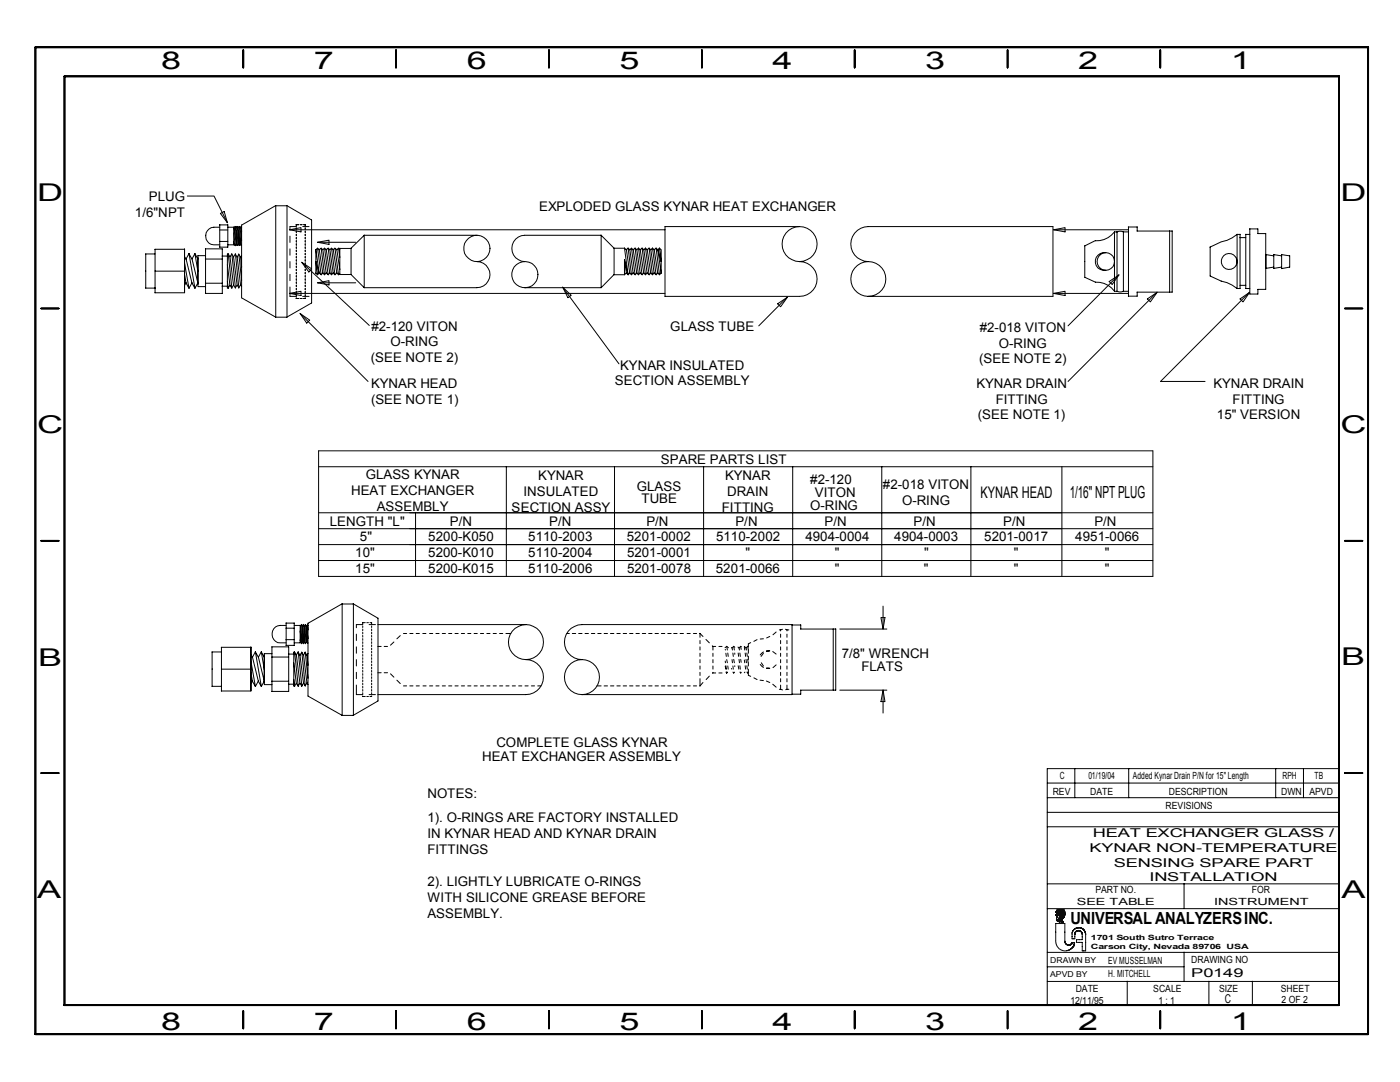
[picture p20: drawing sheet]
<svg xmlns="http://www.w3.org/2000/svg" width="279mm" height="216mm" viewBox="0 0 279 216" stroke-linecap="round" stroke-linejoin="round" font-family="sans-serif">
<defs><g id="words">
<g font-size="4.9">
<text x="32.1" y="13.8">8</text>
<text x="62.7" y="13.8">7</text>
<text x="93.1" y="13.8">6</text>
<text x="123.7" y="13.8">5</text>
<text x="154.1" y="13.8">4</text>
<text x="184.7" y="13.8">3</text>
<text x="215.2" y="13.8">2</text>
<text x="245.7" y="13.8">1</text>
<text x="7.4" y="40.1">D</text>
<text x="267.5" y="40">D</text>
<text x="7.4" y="86.5">C</text>
<text x="267.5" y="86.5">C</text>
<text x="7.6" y="132.9">B</text>
<text x="267.7" y="132.7">B</text>
<text x="7.4" y="179.2">A</text>
<text x="267.7" y="179.2">A</text>
<text x="32.1" y="205.5">8</text>
<text x="62.7" y="205.5">7</text>
<text x="93.1" y="205.5">6</text>
<text x="123.7" y="205.5">5</text>
<text x="154.1" y="205.5">4</text>
<text x="184.7" y="205.5">3</text>
<text x="215.2" y="205.5">2</text>
<text x="245.7" y="205.5">1</text>
</g>
<g font-size="3.3">
<text x="213.5" y="99.4">1/16&quot; NPT PLUG</text>
<text x="213.7" y="184.4">UNIVERSAL ANALYZERS INC.</text>
</g>
<text font-size="3.2" x="195.7" y="99.3">KYNAR HEAD</text>
<g font-size="2.7">
<text x="29.7" y="40.1">PLUG</text>
<text x="26.9" y="43.3">1/6&quot;NPT</text>
<text x="107.6" y="42.2">EXPLODED GLASS KYNAR HEAT EXCHANGER</text>
<text x="74.1" y="66">#2-120 VITON</text>
<text x="133.8" y="66">GLASS TUBE</text>
<text x="77.9" y="69.1">O-RING</text>
<text x="195.5" y="66.2">#2-018 VITON</text>
<text x="199.3" y="69.3">O-RING</text>
<text x="74" y="72.3">(SEE NOTE 2)</text>
<text x="74" y="77.3">KYNAR HEAD</text>
<text x="122.7" y="76.9">SECTION ASSEMBLY</text>
<text x="123.7" y="73.7">KYNAR INSULATED</text>
<text x="194.9" y="77.3">KYNAR DRAIN</text>
<text x="195.4" y="72.5">(SEE NOTE 2)</text>
<text x="242.1" y="77.3">KYNAR DRAIN</text>
<text x="74" y="80.5">(SEE NOTE 1)</text>
<text x="195.2" y="83.7">(SEE NOTE 1)</text>
<text x="198.7" y="80.5">FITTING</text>
<text x="242.9" y="83.7">15&quot; VERSION</text>
<text x="246" y="80.5">FITTING</text>
<text x="73" y="95.7">GLASS KYNAR</text>
<text x="107.4" y="95.7">KYNAR</text>
<text x="131.9" y="92.5">SPARE PARTS LIST</text>
<text x="144.7" y="95.8">KYNAR</text>
<text x="70.1" y="98.8">HEAT EXCHANGER</text>
<text x="104.5" y="98.9">INSULATED</text>
<text x="127.1" y="97.9">GLASS</text>
<text x="128" y="100.4">TUBE</text>
<text x="145.1" y="99">DRAIN</text>
<text x="161.7" y="96.6">#2-120</text>
<text x="161.7" y="101.7">O-RING</text>
<text x="162.6" y="99.1">VITON</text>
<text x="176.2" y="97.5">#2-018 VITON</text>
<text x="180" y="100.7">O-RING</text>
<text x="65.8" y="104.9">LENGTH &quot;L&quot;</text>
<text x="75.2" y="102">ASSEMBLY</text>
<text x="89.8" y="104.9">P/N</text>
<text x="102.1" y="102.1">SECTION ASSY</text>
<text x="109.6" y="104.9">P/N</text>
<text x="129" y="104.9">P/N</text>
<text x="144.1" y="102.2">FITTING</text>
<text x="146.8" y="104.9">P/N</text>
<text x="164.6" y="104.9">P/N</text>
<text x="182.3" y="104.9">P/N</text>
<text x="200.2" y="104.9">P/N</text>
<text x="218.4" y="104.9">P/N</text>
<text x="70.9" y="111.2">10&quot;</text>
<text x="71.8" y="108">5&quot;</text>
<text x="85.5" y="108">5200-K050</text>
<text x="85.5" y="111.2">5200-K010</text>
<text x="105.4" y="108">5110-2003</text>
<text x="105.4" y="111.2">5110-2004</text>
<text x="125.1" y="108">5201-0002</text>
<text x="125.1" y="111.2">5201-0001</text>
<text x="142.9" y="108">5110-2002</text>
<text x="148.8" y="111.2">&quot;</text>
<text x="160.7" y="108">4904-0004</text>
<text x="166.6" y="111.2">&quot;</text>
<text x="178.4" y="108">4904-0003</text>
<text x="184.4" y="111.2">&quot;</text>
<text x="196.4" y="108">5201-0017</text>
<text x="202.4" y="111.1">&quot;</text>
<text x="214.6" y="108">4951-0066</text>
<text x="220.5" y="111.1">&quot;</text>
<text x="70.9" y="114.4">15&quot;</text>
<text x="85.5" y="114.4">5200-K015</text>
<text x="105.4" y="114.4">5110-2006</text>
<text x="125.1" y="114.4">5201-0078</text>
<text x="142.9" y="114.4">5201-0066</text>
<text x="166.6" y="114.4">&quot;</text>
<text x="184.4" y="114.4">&quot;</text>
<text x="202.4" y="114.3">&quot;</text>
<text x="220.5" y="114.3">&quot;</text>
<text x="168" y="131.3">7/8&quot; WRENCH</text>
<text x="171.9" y="133.9">FLATS</text>
<text x="99.1" y="149">COMPLETE GLASS KYNAR</text>
<text x="96.2" y="151.9">HEAT EXCHANGER ASSEMBLY</text>
<text x="85.3" y="159.3">NOTES:</text>
<text x="85.3" y="164.1">1). O-RINGS ARE FACTORY INSTALLED</text>
<text x="85.3" y="167.3">IN KYNAR HEAD AND KYNAR DRAIN</text>
<text x="85.3" y="170.4">FITTINGS</text>
<text x="85.3" y="176.8">2). LIGHTLY LUBRICATE O-RINGS</text>
<text x="85.3" y="180">WITH SILICONE GREASE BEFORE</text>
<text x="85.3" y="183.1">ASSEMBLY.</text>
</g>
<g font-size="2.4">
<text x="218.1" y="167.1">HEAT EXCHANGER GLASS /</text>
<text x="217.4" y="170">KYNAR NON-TEMPERATURE</text>
<text x="222.3" y="172.9">SENSING SPARE PART</text>
<text x="229.4" y="175.8">INSTALLATION</text>
<text x="237.7" y="194.9">P0149</text>
<text x="244.4" y="200.2">C</text>
</g>
<g font-size="2">
<text x="211.5" y="155.5">C</text>
<text x="217.2" y="155.5">01/19/04</text>
<text x="226.1" y="155.5">Added Kynar Drain P/N for 15&quot; Length</text>
<text x="255.9" y="155.5">RPH</text>
<text x="262.3" y="155.5">TB</text>
<text x="210.1" y="158.6">REV</text>
<text x="217.6" y="158.6">DATE</text>
<text x="232.6" y="161.5">REVISIONS</text>
<text x="233.3" y="158.6">DESCRIPTION</text>
<text x="255.7" y="158.6">DWN</text>
<text x="261.3" y="158.6">APVD</text>
<text x="218.6" y="178.1">PART NO.</text>
<text x="249.8" y="178.1">FOR</text>
<text x="214.9" y="180.5">SEE TABLE</text>
<text x="242.3" y="180.5">INSTRUMENT</text>
<text x="214.7" y="197.9">DATE</text>
<text x="221.2" y="192.4">EV MUSSELMAN</text>
<text x="221.2" y="195">H. MITCHELL</text>
<text x="230.2" y="197.9">SCALE</text>
<text x="237.7" y="192.1">DRAWING NO</text>
<text x="243.3" y="197.9">SIZE</text>
<text x="255.6" y="197.9">SHEET</text>
<text x="213.6" y="200.2">12/11/95</text>
<text x="231.2" y="200.2">1 : 1</text>
<text x="255.8" y="200.2">2 OF 2</text>
</g>
<g font-size="1.6">
<text x="209.6" y="194.9">APVD BY</text>
<text x="209.6" y="192.1">DRAWN BY</text>
</g>
<g font-size="1.4">
<text x="217.7" y="187.5">1701 South Sutro Terrace</text>
<text x="217.7" y="189.4">Carson City, Nevada 89706</text>
<text x="244.8" y="189.4">USA</text>
</g>
</g></defs>
<g fill="none" stroke="#000" stroke-width=".2">
<path d="M37.4 39.1h5.3l2.7 5.3M29 57.5h1.9M29.1 50.7v6.8M30.9 49.7h5.9M30.9 50.7v3.4h5.9v4.3h-5.9M30.9 49.7v1h-1.9M30.9 54.1v4.3M36.8 54.8l.3 1.7 .6 1 .6-1.1M36.8 49.7v8.7M36.8 51.2l.3 .5 .6-1.1 1.2 6.9M36.8 52.5l.9 5M37.1 51.6l1.2 4.9 .6 1 .6-1.1"/>
<path d="M37.1 56.4l-.3 .5M38.3 51.6l1.2 4.9M38.9 50.6l-.6 1.1-.6-1.1M39.5 51.7l-.6-1.1 .6 3.6M39.5 51.4v5.4M41 49.7h3.4v8.8h-3.4M41 51.7h3.4M41 56.5h3.4M41 51h-1.5v6.2h1.5M41 49.7v8.8M43.8 44.9h1.7v4.4h-1.7M43.8 48.2h1.7"/>
<path d="M43.8 45.9h1.7M43.9 44.8v4.5M43.9 45.3a2.18 2.18 0 0 0-2.8 1.1 1.76 1.76 0 0 0 1.6 2.5h1.2M44 42.6l.7-.4 .7 2.2zM44.3 57.1h1.1M44.3 51.1h1.1M45.4 50.7v6.8M45.4 56.1l.2 1.4-.2-.3M45.4 52.8l.5 4.1M45.5 45.3h1.2M45.5 50.6l.4 .6 .4-.5M45.6 50.6l-.2 .3"/>
<path d="M45.6 50.7l.7 6.8M45.9 56.9l.4 .6M45.9 56.9l-.4 .6M45.9 51.2l.7 5.7M46.2 50.7l.4 .6M46.3 50.7l.7 6.7-.4-.5M46.6 51.3l.4-.6 .7 6.7M46.6 56.9l-.4 .6M46.6 51.3l.7 5.6M46.6 45.4l.1 .1M46.7 45.3v3.6h-1.2M46.7 48.3v.4"/>
<path d="M46.7 46.5l.2 2.5-.2-.3M46.7 45.5l.4 3.2M46.7 48.7l-.1 .1M46.9 45.2l.2 .3 .2-.3 .5 3.8-.3-.3M46.9 45.2l.4 3.8-.2-.3M46.9 45.2l-.2 .3M46.9 50.7l.4 .6M47.1 45.5l.4 3.2M47.1 48.7l-.2 .3M47.3 45.2l.2 .3M47.3 56.9l.4 .5M47.3 56.9l-.4 .5"/>
<path d="M47.3 51.3l.7 5.6M47.5 45.5l.4 3.2M47.5 48.7l-.2 .3M47.6 50.7l.4 .6M47.7 50.7l-.4 .6M47.7 50.7l.5 5.2M47.7 45.2l.2 .4M47.8 45.2l.3 3.8-.2-.3M47.8 45.2l-.3 .3M47.9 48.7l-.2 .3M47.9 45.6l.3 2.4M48 56.9l-.4 .5"/>
<path d="M48 51.3l.2 2M48 56.9l.2 .3M48.1 45.2l.1 .2M48.1 45.2l-.2 .4M48.1 45.3l.1 .9M48.2 48.8l-.1 .2M48.2 51l-.2 .3M55 41.1h2.3v22.2h-2.3M55 41l-6.8 3.9M55 41.1v22.2l-6.8-3.9v-14.5M57.2 41l5 2.9v16.6l-5 2.8M57.7 45.8h75"/>
<path d="M57.7 58.5h75M57.8 45.8l2.3-.4v.9zM57.8 58.5l2.3-.4v.9zM57.9 57.3v1.8h1.2M57.9 47.1v1.3M57.9 49.7v1.2M57.9 52.2v1.3M57.9 54.7v1.3M59.1 44.8h.5M59.1 59.6h.5M59.1 44.8v.3M59.1 45.5v.3"/>
<path d="M59.1 46.1v.3M59.1 46.7v.3M59.1 48v.3M59.1 48.6v.3M59.1 49.3v.3M59.1 49.9v.3M59.1 50.5v.3M59.1 51.2v.3M59.1 51.8v.3M59.1 52.5v.2M59.1 53.1v.3M59.1 53.7v.3"/>
<path d="M59.1 54.4v.3M59.1 55v.3M59.1 55.6v.3M59.1 56.3v.3M59.1 56.9v.3M59.1 57.5v.3M59.1 58.2v.3M59.1 58.8v.3M59.1 59.4v.2M59.1 47.4v.3M59.1 45.2h-1.2v.6M59.9 44.8h.4"/>
<path d="M59.9 59.6h.4M60.2 52.3l13.5 12.6M60.2 52.4l2 1.2-.6 .7zM60.4 59.1h1.3M60.4 45.2h1.3M60.6 44.8h.3v.3M60.9 45.5v.3M60.9 46.1v.3M60.9 46.7v.3M60.9 48v.3M60.9 48.6v.3M60.9 49.3v.3"/>
<path d="M60.9 49.9v.3M60.9 50.5v.3M60.9 51.2v.3M60.9 51.8v.3M60.9 52.5v.2M60.9 53.1v.3M60.9 53.7v.3M60.9 54.4v.3M60.9 55v.3M60.9 55.6v.3M60.9 56.3v.3M60.9 56.9v.3"/>
<path d="M60.9 57.5v.3M60.9 58.2v.3M60.9 58.8v.3M60.9 59.4v.2h-.3M60.9 47.4v.3M63 52.2l.4 2.6-.4-.3M63 49.8v4.7M63 52.2l.7 2.3M63.3 48.3h7.7M63.3 56.4h7.7M63.4 48.3l2.3-.4v.9zM63.4 56.4l2.3-.4v.9z"/>
<path d="M63.4 49.5l.3 .3 .7 4.7M63.4 49.5l.7 5.3M63.4 49.5l-.4 .3 .7 4.7M63.7 54.5l.4 .3M63.7 54.5l-.4 .3M64.1 49.5l.3 .3 .7 4.7M64.1 54.8l.3-.3 .4 .3M64.1 49.5l.7 5.3M64.1 49.5l-.4 .3M64.8 49.5l.3 .3 .7 4.7M64.8 49.5l.7 5.3M64.8 49.5l-.4 .3"/>
<path d="M65.1 54.5l.4 .3M65.1 54.5l-.3 .3M65.5 49.5l.3 .3 .7 4.7M65.5 54.8l.3-.3 .4 .3M65.5 49.5l.7 5.3M65.5 49.5l-.4 .3M66.2 49.5l.3 .3 .7 4.7M66.2 49.5l.6 5.3M66.2 49.5l-.4 .3M66.5 54.5l.3 .3M66.5 54.5l-.3 .3M66.8 54.8l.4-.3 .4 .3"/>
<path d="M66.8 49.5l.4 .3M66.8 49.5l.8 5.3M66.8 49.5l-.3 .3M67.2 49.8l.6 4M67.6 49.5l-.4 .3M67.6 49.5l.2 .2M67.6 49.5l.2 1.9M67.8 49.6h2.3M67.8 54.6l-.2 .2M67.8 49.5v5.3M70 54.7l2.7 2.7M70.1 49.5v5.3h-2.3"/>
<path d="M72.7 46.9v10.5M95.2 52.2a2.6 2.6 0 0 1 2.6 2.6 2.6 2.6 0 0 1-2.6 2.6h-22.5M95.2 46.9h-22.5l-2.7 2.7M104.7 46.9h15.3v10.5M104.7 57.4h15.3M104.7 46.9a2.63 2.63 0 0 0-2.5 2.7 2.63 2.63 0 0 0 2.5 2.6M112.3 57.3l11.2 15.3M112.3 57.3l1.7 1.6-.7 .5zM119.9 46.9l2.7 2.6M122.6 49.5v5.3h2M122.6 54.8l-2.6 2.6M122.6 49.5h2l.4 .3 .7 4.7"/>
<path d="M124.6 51.9v2.9M124.6 49.5l.7 5.3M124.6 51.9l.4 2.6M124.6 51.9l.7 2.9M125 49.8l.3-.3 .4 .3M125 54.5l.3 .3M125 54.5l-.4 .3M125.3 49.5l.7 5.3M125.6 54.5l.4 .3M125.7 54.5l-.4 .3M125.7 49.8l.7 4.7M126 49.5l-.4 .3"/>
<path d="M126 49.5l.4 .3M126 49.5l.7 5.3M126.3 49.8l.4-.3 .4 .3M126.3 54.5l.4 .3M126.4 54.5l-.4 .3M126.4 49.8l.7 4.7M126.7 49.5l.7 5.3M127 54.5l.4 .3M127 49.8l.4-.3 .4 .3M127.1 49.8l.7 4.7M127.1 54.5l-.4 .3M127.4 49.5l.7 5.3"/>
<path d="M127.7 54.5l.4 .3M127.7 49.8l.4-.3 .4 .3M127.8 54.5l-.4 .3M127.8 49.8l.7 4.7M128.1 49.5l.7 5.3M128.4 54.5l.4 .3M128.4 49.8l.4-.3 .4 .3M128.5 54.5l-.4 .3M128.5 49.8l.7 4.7M128.8 49.5l.7 5.3M129.1 54.5l.4 .3M129.1 49.8l.4-.3 .4 .3"/>
<path d="M129.2 54.5l-.4 .3M129.2 49.8l.7 4.7M129.5 49.5l.7 5.3M129.8 54.5l.4 .3M129.8 49.8l.4-.3 .4 .3M129.9 54.5l-.4 .3M129.9 49.8l.7 4.7M130.2 49.5l.7 5.3M130.5 54.5l.4 .3M130.6 54.5l-.4 .3M130.6 49.8l.7 4.7M130.9 49.5l.7 5.3"/>
<path d="M131.2 54.5l.4 .3M131.3 49.8l.7 2.4-.4-2.7 .4 .3v4.7zM131.3 54.5l-.4 .3M131.6 49.5l-.3 .3-.4-.3-.4 .3M132 54.5l-.4 .3M157.1 59.3l-5.7 5.7M159.6 45.2a3.5 3.5 0 0 1 3.5 3.5 3.5 3.5 0 0 1-3.5 3.5M159.6 45.2a3.5 3.5 0 0 0-3.5 3.5 3.5 3.5 0 0 0 3.5 3.5M159.6 45.2h-26.9v13.9h26.9a3.5 3.5 0 0 0 3.5-3.4 3.5 3.5 0 0 0-3.5-3.5M173.3 52.2a3.5 3.5 0 0 0-3.5 3.5 3.5 3.5 0 0 0 3.5 3.4M173.3 52.2a3.5 3.5 0 0 1-3.5-3.5 3.5 3.5 0 0 1 3.5-3.5h36.8v13.9h-36.8M173.3 52.2a3.5 3.5 0 0 1 3.5 3.5 3.5 3.5 0 0 1-3.5 3.4"/>
<path d="M210.2 45.8h15M210.2 58.5h15M210.3 45.8l2.3-.4v.9zM210.3 58.5l2.3-.4v.9zM218.6 48l-2.1 1v6.3l2.1 1a4.4 4.4 0 0 1 3.8 1.8M220.7 50.4a1.78 1.78 0 0 0-2.1 1.8 1.78 1.78 0 0 0 2.1 1.7M221.4 56.2l1.9-1.3-1.3 1.9zM222.4 46.3a4.5 4.5 0 0 1-3.8 1.7M222.4 46.3h.5M222.4 46.3v11.8M222.9 46.3l.5-.2 .8 .2v11.8l-.4 .2-1.4-.2M222.9 46.3v11.8"/>
<path d="M223.3 54.8l-10.2 10.2M224.2 46.3h1M224.2 58.1h1M225.2 45.3h1.7M225.2 45.3v13.8M226.9 46.1h7M226.9 45.3v.8M226.9 58.3v.8h-1.7M229 59.6l1.9-1.3-1.3 1.9zM230.9 58.3l-17.8 17.8M233.4 46.1v12.2M233.9 46.1v12.2h-7"/>
<path d="M241.5 49.3v5.8l2.2 1 1.2 .3 2 1.2M246.9 46.7v10.9M247.4 47.4h1.2M247.5 59.6l1.9-1.3-1.3 1.9zM247.5 46.8h-.6l-2 1.2-1.2 .3-2.2 1M247.5 46.7v10.9h-.6M247.5 56.9h1.1M248.6 46.8h.8M248.6 46.7v10.9h.8M249.4 58.3l-17.8 17.8h8.9M249.4 45.7h1.6v.9h1.6M249.4 45.6v13.1h1.6v-1"/>
<path d="M252.6 50.8h.1M252.6 46.6v11.1h-1.6M252.6 53.6h.1M252.6 50.8l1.6 .3M252.6 50.8v2.8M254.2 50.8l1.6 .3M254.2 50.8v2.8l1.6-.3M254.2 53.3l-1.6 .3M255.7 50.8l1.7 .3M255.8 50.8v2.8l1.6-.3v-2.3M59.9 62.5l13.5 13.6M59.9 62.6l1.9 1.3-.6 .6z"/>
<path d="M155.2 60.6l1.9-1.3-1.3 1.9zM63.6 90h166.5v25h-166.5zM63.6 93.1h166.5M101 93.1v21.9M122.6 93.1v21.9M140.4 93.1v21.9M158.2 93.1v21.9M176 93.1v21.9M193.8 93.1v21.9M211.9 93.1v21.9M63.6 102.3h166.5M63.6 105.5h166.5"/>
<path d="M63.6 108.7h166.5M63.6 111.8h166.5M82.9 102.3v12.7M44.2 129.2h5.9M44.2 130.1v3.4h5.9v4.4h-5.9M44.2 129.2v.9h-1.9v6.8h1.9M44.2 133.5v4.4M50.1 129.1v8.8M50.1 134.3l.3 1.6M50.1 132l.9 5M50.4 135.9l-.3 .5M50.4 131.1l1.2 4.8"/>
<path d="M51 130l-.6 1.1-.3-.4M51 130l1.2 7M51.6 135.9l-.6 1.1-.6-1.1M51.6 131.1l1.1 4.8-.5 1.1-.6-1.1M52.2 130l-.6 1.1-.6-1M52.2 130.1l.5 1M52.2 130.1l.5 3.5M52.7 130.8v5.4M54.2 129.1h3.4v8.9h-3.4M54.2 131.1h3.4M54.2 135.9h3.4M54.3 130.4h-1.6v6.2h1.6"/>
<path d="M54.3 129.1v8.9M55.9 124.8h1.2M55.9 124.8a1.74 1.74 0 0 0-1.6 1.7 1.74 1.74 0 0 0 1.6 1.8h1.2M57.1 124.3h1.6M57.1 127.6h1.6M57.1 125.3h1.6M57.1 124.3v4.5M57.6 136.5h1M57.6 130.5h1M58.6 130.1v6.8M58.6 135.6l.2 1.3-.2-.2M58.6 132.3l.5 4.1"/>
<path d="M58.7 124.3v4.5h-1.6M58.7 124.8h1.2M58.8 130.1l.3 .6 .4-.6 .7 6.8M58.8 130.1l-.2 .3M58.8 130.1l.7 6.8-.4-.5M59.1 136.4l-.3 .5M59.1 130.6l.8 5.8M59.5 130.1l.4 .6M59.9 124.8l.1 .1M59.9 130.7l.3-.6 .4 .6 .3-.6 .6 5.2M59.9 136.4l.3 .5M59.9 136.4l-.4 .5"/>
<path d="M59.9 130.7l.7 5.6M59.9 124.8v3.5h-1.2M59.9 127.7l.1 .4M59.9 125.9l.3 2.5-.2-.3M60 124.9l.4 3.2M60 128.1l-.1 .1M60.2 124.6l.2 .4 .2-.4 .4 3.8-.3-.3M60.2 124.6l.4 3.8-.2-.3M60.2 124.6l-.2 .3M60.2 130.2l.7 6.7-.3-.6M60.4 124.9l.3 3.2M60.4 128.1l-.2 .3"/>
<path d="M60.5 124.6l.2 .4M60.6 136.3l-.4 .6M60.6 130.7l.7 5.6M60.7 125l.5 3.1M60.7 128.1l-.2 .3M60.9 130.1l.4 .7 .2-.4M60.9 124.6l.3 .4M61 124.7l.4 3.7-.2-.3M61 124.6l-.3 .4M61.2 128.1l-.3 .3M61.2 125l.3 2.4M61.3 136.3l-.4 .6"/>
<path d="M61.3 130.7l.2 2.1M61.3 136.3l.2 .3M61.3 124.6l.2 .2M61.4 124.6l-.2 .4M61.4 124.7l.1 1M61.5 128.3l-.2 .1M68.2 120.5h2.3v22.2h-2.3M68.3 120.5v22.2l-6.8-3.8v-14.6M68.3 120.5l-6.8 3.9M70.5 120.5l4.9 2.9v16.5l-4.9 2.8M71.1 136.7v1.9h1.3M71.1 134.2v1.2"/>
<path d="M71.1 126.5v1.3M71.1 129.1v1.2M71.1 131.6v1.3M72.3 124.2h.6M72.3 139h.6M72.4 124.6h-1.3v.7M72.4 124.2v.4M72.4 124.9v.3M72.4 125.5v.4M72.4 126.2v.3M72.4 126.8v.3M72.4 127.4v.4"/>
<path d="M72.4 128.1v.3M72.4 128.7v.3M72.4 129.3v.4M72.4 130v.3M72.4 130.6v.3M72.4 131.2v.4M72.4 131.9v.3M72.4 132.5v.3M72.4 133.1v.4M72.4 133.8v.3M72.4 134.4v.3M72.4 135v.4"/>
<path d="M72.4 135.7v.3M72.4 136.3v.4M72.4 136.9v.4M72.4 137.6v.3M72.4 138.2v.4M72.4 138.9v.1M73.2 124.2h.3M73.2 139h.3M73.7 138.6h1.2M73.7 124.6h1.2M73.8 124.2h.4v.4M74.2 124.9v.3"/>
<path d="M74.2 125.5v.4M74.2 126.2v.3M74.2 126.8v.3M74.2 127.4v.4M74.2 128.1v.3M74.2 128.7v.3M74.2 129.3v.4M74.2 130v.3M74.2 130.6v.3M74.2 131.2v.4M74.2 131.9v.3M74.2 132.5v.3"/>
<path d="M74.2 133.1v.4M74.2 133.8v.3M74.2 134.4v.3M74.2 135v.4M74.2 135.7v.3M74.2 136.3v.4M74.2 136.9v.4M74.2 137.6v.3M74.2 138.2v.4M74.2 138.9v.1h-.4M75.4 124.6h29.5M75.4 134.2h.7"/>
<path d="M75.4 129h.7M76.7 134.2h.6M76.7 129h.6M77.9 134.5l.7 .6M78.6 128.1l-.7 .6M79.2 135.7l.7 .7M79.9 126.8l-.7 .7M80.5 126.4h.7M80.5 136.9h.7M81.8 126.4h.6M81.8 136.9h.6M83.1 126.4h.6"/>
<path d="M83.1 136.9h.6M84.4 126.4h.6M84.4 136.9h.6M85.7 126.4h.7M85.7 136.9h.7M87 126.4h.6M87 136.9h.6M88.3 126.4h.6M88.3 136.9h.6M89.5 126.4h.7M89.5 136.9h.7M90.8 126.4h.6"/>
<path d="M90.8 136.9h.6M92.1 126.4h.6M92.1 136.9h.6M93.3 126.4h.7M93.3 136.9h.7M94.6 126.4h.6M94.6 136.9h.6M95.9 126.4h.6M95.9 136.9h.6M97.2 126.4h.6M97.2 136.9h.6M98.4 126.4h.7"/>
<path d="M98.4 136.9h.7M99.7 126.4h.6M99.7 136.9h.6M101 126.4h.9M101 136.9h.6M102.2 136.9h.7M103.5 136.9h.6M104.8 136.9h.6M104.9 124.6a3.5 3.5 0 0 1 3.6 3.5 3.5 3.5 0 0 1-3.6 3.5M104.9 131.6a3.5 3.5 0 0 1 3.6 3.5 3.5 3.5 0 0 1-3.6 3.5h-29.5M104.9 124.6a3.5 3.5 0 0 0-3.4 3.5 3.5 3.5 0 0 0 3.4 3.5M106 136.9h.7"/>
<path d="M107.3 136.9h.7M113.1 126.4h.5M114.2 126.4h.7M115.5 126.4h.7M116.1 138.6h42M116.8 126.4h.6M118 126.4h.7M119.1 136.9h.9M119.3 126.4h.7M120.6 126.4h.6M120.6 136.9h.6M121.8 126.4h.7"/>
<path d="M121.8 136.9h.7M123.1 126.4h.7M123.1 136.9h.7M124.4 126.4h.7M124.4 136.9h.7M125.6 126.4h.7M125.6 136.9h.7M126.9 126.4h.7M126.9 136.9h.7M128.2 126.4h.7M128.2 136.9h.7M129.5 126.4h.6"/>
<path d="M129.5 136.9h.6M130.7 126.4h.7M130.7 136.9h.7M132 126.4h.7M132 136.9h.7M133.3 126.4h.6M133.3 136.9h.6M134.5 126.4h.6M134.5 136.9h.6M135.7 126.4h.7M135.7 136.9h.7M137.1 126.4h.7"/>
<path d="M137.1 136.9h.7M138.4 126.4h.6M138.4 136.9h.6M139.7 126.4l.6 .6M139.7 126.4v.8M139.7 136.9h.1M139.7 127.8v.6M139.7 129.1v.6M139.7 130.3v.7M139.7 131.6v.6M139.7 132.9v.6M139.7 134.2v.6"/>
<path d="M139.7 135.4v1.5M140.3 136.2l-.6 .7M140.9 127.6l.7 .7M141.6 134.9l-.7 .7M142.2 128.9l.1 .1M142.3 129v.7M142.3 130.3v.7M142.3 131.6v.6M142.3 132.9v.6M142.3 134.2v.1M142.3 134.3h.5M142.3 129h.5"/>
<path d="M142.3 134.2l-.1 .1M143.5 134.3h.6M143.5 129h.6M144.7 129.2l.3-.2 .4 .2M144.7 132.9l.2 .6M144.7 131.9l.1 .3M144.7 129.6l.1 .1M144.9 134.1l.1 .2M144.9 132.8v.7M144.9 130.3v.7M145 134.1v.2M145 131.6l.2 .6"/>
<path d="M145 128.9l.2 .8M145.2 134.1l-.2 .2M145.2 132.9l.1 .6M145.2 130.3l.1 .7M146 133.4v.1M146 129.2l.1 .1M146.1 131.6l.1 .6M146.1 129.2l.1 .5M146.3 134.1l.1 .2M146.3 132.9v.6M146.3 130.3v.7M146.4 134.2v.1"/>
<path d="M146.4 131.6l.2 .6M146.4 128.9l.2 .8M146.6 134.1l-.2 .2M146.6 130.3v.3M146.6 132.8v.2M146.6 129.2l-.2-.2-.3 .3M147.3 129.1l.2 .2M147.3 132.8l.1 .7M147.3 130.3l.1 .7M147.5 131.6l.1 .6M147.5 129.2l.1 .5M147.7 134.1l.1 .2"/>
<path d="M147.7 132.8v.7M147.7 130.3v.7M147.8 134.1v.2M147.8 131.6l.1 .6M147.8 128.9l.1 .7M147.9 129l-.5 .3M147.9 134.2l-.1 .1M148.5 129l.4 .3M148.5 131.7l.1 .5M148.5 129.1l.1 .6M148.7 134.1l-.2 .1M148.7 132.8l.1 .7"/>
<path d="M148.7 130.3l.1 .7M148.9 131.6l.1 .6M148.9 129.2l.1 .5M149.1 134.1l.1 .2M149.1 132.8v.7M149.1 130.3v.7M149.2 131.6l.2 1.3M149.2 134.1v.2M149.2 128.9l.2 .8M149.4 134.1l-.2 .2M149.4 128.4v.7l-.2-.1-.4 .3M149.4 133.5v1.2l.4 .3"/>
<path d="M149.4 129.7v.6M149.4 130.9v.7M149.8 128.2l-.4 .3M150.5 135.3l.6 .3M151.1 127.6l-.6 .4M151.7 135.7l.7 .1M151.7 132.6l.7 .6M151.9 132.2l.5 .7M152.4 130.3l-.5 .7M152.4 130.1l-.7 .6M152.4 127.5h-.7M153 129.9h.5"/>
<path d="M153 135.9l.6 .3M153 133.3h.6M153.5 133.3l-.5 .1M153.6 129.9l-.6 .1M153.6 127l-.6 .3M154.2 130l.7 .5M154.2 136.5l.7 .6M154.9 132.7l-.6 .5M154.9 126.1l-.6 .6M155.5 125.7h.3M155.5 137.5h.3M155.8 125.7v.2"/>
<path d="M155.8 126.5v.7M155.8 127.8v.6M155.8 129.1v.6M155.8 130.3v.7M155.8 131.6v.6M155.8 132.9v.6M155.8 134.2v.6M155.8 135.4v.7M155.8 136.7v.8M155.8 137.5l.4 .2M156.2 125.6l-.5 .1M156.8 125.6l.3 .1"/>
<path d="M157.1 136.7v.8h.3M157.1 125.7v.2M157.1 126.5v.7M157.1 127.8v.6M157.1 129.1v.6M157.1 130.3v.7M157.1 131.6v.6M157.1 132.9v.6M157.1 134.2v.6M157.1 135.4v.7M157.1 125.7h.3M157.1 137.5l-.3 .1"/>
<path d="M158 124.7h1.8M158.1 124.6h-41.9a3.5 3.5 0 0 0-3.6 3.5 3.5 3.5 0 0 0 3.6 3.5M158.1 124.7v13.8M159.8 125.5h7M159.8 124.7v.8M159.8 137.7v.8h-1.8M166.3 125.5v12.2M166.8 125.5v12.2h-7M167.6 125.5h9.4M167.6 137.7h9.4M175.8 123.2h.8l-.4 2.3zM176.2 137.7l.4 2.3h-.8z"/>
<path d="M176.2 120.9v4.6M176.2 137.7v4.6M209 156.3h58.1M209 159.2h58.1M214.5 153.4v5.8M225.3 153.3v5.9M254.6 153.3v5.9M260.1 153.4v5.8M267.1 153.4h-58.1v11.6h58.1M209 162.1h58.1M209 165v35.5M209 176.4h58.1"/>
<path d="M236.3 176.3v5M209 192.9h27.3M209 181.3h58.1M209 190h58.1M209 195.8h58.1M225 195.8v4.7M236.3 190v5.8M241.3 195.8v4.7M249.9 195.8v4.7"/>
<circle cx="95.2" cy="49.6" r="2.62"/>
<circle cx="104.7" cy="54.8" r="2.61"/>
<circle cx="220.7" cy="52.2" r="1.75"/>
<circle cx="245.3" cy="52.2" r="1.59"/>
<circle cx="116.1" cy="135.1" r="3.5"/>
</g>
<g fill="none" stroke="#000" stroke-width=".34">
<path d="M7.1 9.4v197h265.9v-197M7.1 9.4h265.9M12.8 15.2h254.5v185.4h-254.5M12.9 15.2v185.4M48.6 10v3.5M79 10v3.5M109.6 10v3.5M140.1 10v3.5M170.6 10v3.5M201.1 10v3.5M231.6 10v3.5M8.2 61.6h3.5"/>
<path d="M268.4 61.6h3.5M8.2 107.9h3.5M268.4 107.9h3.5M8.2 154.3h3.5M268.4 154.3h3.5M48.6 201.7v3.5M79 201.7v3.5M109.6 201.7v3.5M140.1 201.7v3.5M170.6 201.7v3.5M201.1 201.7v3.5M231.6 201.7v3.5"/>
</g>
<g fill="none" stroke="#0e0e0e" stroke-width=".2">
<path d="M210.7 182.5h.1M210.7 182.5l.1 .1M210.7 182.6h.1M210.8 182.5v.1M210.8 182.4l.1 .1M210.8 183.5h.1M210.8 182.4l-.1 .1M210.9 183.4v.2M210.9 183.3h.1M210.9 183.6h.1M210.9 183v.5M210.9 181.7h.1"/>
<path d="M210.9 181.9h.1M210.9 181.9l-.2 .1M210.9 182.3l.1 .1M210.9 183.6l.1 .2M210.9 183.6l.3 .2M210.9 183v.1M210.9 182.9v.2M210.9 183h.1M210.9 181.7v.1M210.9 181.8l-.1 .1M210.9 182.8l.1 .1M210.9 182.9h.1"/>
<path d="M210.9 182.8v.1M211 182.3h.1M211 183.8h.1M211 182.8h.1M211 182.7v.1M211.1 183.8h.1M211.1 182.3l-.3 .1M211.1 182.2h.1M211.1 182.7v.1M211.1 183.9h.1M211.1 181.5l.2 .2M211.1 182.6v.2"/>
<path d="M211.1 182.7h.1M211.2 182l.1 .1h-.2M211.2 182.1l-.2 .1M211.2 183.8l.1 .1M211.2 181.9h.1M211.2 181.6h.1M211.2 183.9h.2M211.2 181.7l.1 .1zM211.2 181.9l.1 .1M211.3 182h.1M211.3 181.7v.1M211.3 181.8h.1"/>
<path d="M211.3 181.8v.1M211.3 181.9h.1M211.3 182.5v.1l-.1-.1M211.3 182.5h.1M211.4 183.4h.1M211.3 183.3l.1 .1M211.3 183.4l.1 .1M211.3 183.5l.1 .1M211.3 183.6l.1 .1M211.3 183.7h.1M211.3 183.6h.1M211.3 183.5h.1"/>
<path d="M211.3 183.9l.2 .1M211.3 183.2h.1M211.4 183.2h.1M211.4 183.7h.1M211.4 183.7l.1 .2M211.4 183.8l.1 .1zM211.4 183.3h-.1M211.4 183.9h.1M211.4 183.1h.1M211.4 183.2v.1M211.4 182.4l-.1 .1M211.4 183.1l.1 .1"/>
<path d="M211.4 182.4l.1 .1M211.4 182.4v.1M211.5 183.9l.1 .1M211.5 183.9v.1M211.5 182.3v.1M211.5 183v.1M211.5 181.6h.1M211.5 182.2v.2M211.5 183h.1M211.5 183l-.1 .1M211.5 182.1l.1 .1M211.5 182.2h.1"/>
<path d="M211.5 182.1l.1 .2M211.6 183.4h.1M211.6 181.9h.1M211.6 181.8v.1M211.6 181.7v.1M211.6 181.7h.1M211.6 182v.1M211.6 181.9v.1M211.6 182.2l-.1 .2M211.6 182.1h.1M211.6 183.4l.1 .2M211.7 183.6h.1"/>
<path d="M211.6 183.6l.1 .1-.1-.1M211.6 183.6l.1 .1M211.6 183.6h.1M211.6 181.7l-.1-.2 .2 .1-.1-.1v.6M211.7 183.4h.1M211.7 183.7l.2 .3-.1-.1M211.7 183.7l.2 .3-.1-.2M211.7 183.3h.1M211.7 182.7h.1M211.7 182.9l-.2 .1M211.7 182.8h.1M211.7 183.3l.1 .1"/>
<path d="M211.7 183.3v.1M211.7 183.8l.1 .1M211.7 183.2h.1M211.7 182.7l.1 .1M211.7 182.8h-.1M211.7 181.6l.1 .1M211.8 183.2h.1l-.1 .1M211.8 181.7h.1M211.8 181.7l.1 .2M211.8 182.6v.1M211.8 182.6h.1M211.8 182.6l-.1 .1"/>
<path d="M211.8 181.9l.1 .3M211.8 181.9l.1 .2M211.8 182.5l.1 .1M211.8 182.5v.1M211.9 183.1h.1M211.9 182.2h.1M211.9 182.5h.1M211.9 182.4h-.1M212 183h.1M211.9 183l-.1 .1M211.9 182.4h.1M211.9 183.4l.1 .1"/>
<path d="M212 181.6l-.1-.1 .1 .2M212 181.6l.1 .1M212 181.6v.1M212 183h-.1M212 183.4v.2M212 183.5h.1M212 183.6h.1M212 183.6v.1M212 183.4v.1M212 182.9v.1M212 183.3h.1M212 183.7l.2 .3"/>
<path d="M212 183.7l.1 .1M212 181.7l.1 .1M212 181.7h.1M212 182.8l.1 .1M212 182.8v.1M212 183.8l.2 .2zM212.1 181.8l.1 .1-.1-.1M212.1 183.3h.1M212.1 182.8h-.1M212.1 183.2h.1M212.1 181.9l.1 .1M212.1 182l.1 .3"/>
<path d="M212.1 182.5h.1M212.1 182.8h.1M212.1 183.2h-.1M212.1 183.9l.1 .1M212.2 182.2v.1M212.2 182.3v.1M212.2 182.4v.1M212.2 182.5h.1M212.2 182.5h-.1M212.2 182.7h-.2M212.2 183.1l-.1 .1M212.2 183.1v.1"/>
<path d="M212.2 184h.1M212.3 181.6h.1M212.3 182.9h.1M212.3 182.9v.1M212.3 183h-.1M212.3 183l-.2 .1M212.3 181.7l-.1-.2 .2 .2M212.3 181.6l.1 .2M212.3 181.7h.1M212.3 181.6l.1 .1M212.4 181.7h.1M212.4 181.7l.1 .1"/>
<path d="M212.4 182.8v.1M212.4 182.9v.1M212.4 182.8l-.1 .1M212.4 181.8l.1 .3M212.4 182.7l.1 .1M212.4 181.9h.1M212.4 182.8h-.1M212.5 182.1l.1 .1M212.5 182.5v.1M212.5 182.6h.1M212.5 182.6v.1M212.5 182.6l-.1 .1"/>
<path d="M212.5 182.2h.1M212.5 182.3h.1M212.5 182.3l.1 .1M212.5 182.4l.1 .1h-.2M212.5 187.8l.1 .2M212.5 187.9l.1 .1M212.5 188l.1 .1M212.6 187.9l-.1-3.6h-1.8v3.7l.2 .6 .4 .6 .5 .4 .5 .1h.6M212.6 188v.1M212.6 188.1v.1M212.6 188.2l.1 .1M212.6 188.3l.2 .1"/>
<path d="M212.7 188.3l.3 .3M212.8 188.4l.1 .1M212.9 188.5l.2 .1M213 188.5l.1 .1M213.1 188.6h.1M213.1 189.6l-.2 .1M213.2 188.6h.1M213.2 188.6h.2M213.4 189.5l-.3 .2M213.4 188.5l-.1 .1M213.4 188.6h.1M213.4 188.6h.2"/>
<path d="M213.5 189.5l-.1 .1M213.5 189.4v.1M213.6 188.5l-.1 .1M213.6 189.4l-.1 .1M213.7 188.4l-.1 .2M213.7 188.5h.1M213.7 189.4h-.1M213.7 188.4v.1M213.7 189.3v.1M213.8 188.3v.2M213.8 188.3v.1M213.9 188.3h.1"/>
<path d="M213.9 188.2l.1 .1M213.9 188.1l.5 .1M213.9 188.3v.1M213.9 188v.3M213.9 188.1l.1 .1M213.9 189.2v.1M214 186.2v.3M214 189.1l-.3 .3M214 186.1l-.1 .1M214 189.1h.1M214 185.9v.2M214.1 189v.1"/>
<path d="M214.1 185.8l-.1 .1M214.1 185.8h-.1M214.2 188.8l-.2 .3M214.2 188.8l-.1 .2M214.2 185.7l-.1 .1M214.2 188.8v.1M214.2 188.7l.1 .1M214.2 185.6v.1M214.3 188.6v.2M214.3 188.5l.1 .2M214.3 185.5l-.1 .1M214.4 188.6l-.2 .2"/>
<path d="M214.4 188.3v.2M214.4 185.5h-.1M214.4 188.5l-.1 .1M214.4 188.3v.1M214.4 185.4h.1M214.5 188l-.1 .3M214.5 185.3h.1M214.5 186.1h.1M214.5 186.3v.1M214.5 186.4v.9h-.5v-.9M214.5 186.1l.1 .1M214.5 186.3h.1"/>
<path d="M214.5 186.2h.1M214.6 185.3h.1M214.6 185.3l-.3 .2M214.6 186l-.1 .1M214.7 185.9l-.1 .1M214.8 185.9h-.2l.1 .2M214.8 185.8h.1M214.8 185.8l-.1 .1M214.8 185.2l-.2 .1M214.8 185.2h.2M214.9 185.8h.1M215 185.7l.2 .1"/>
<path d="M215 185.7l.1 .1M215 185.7l-.1 .1M215.1 185.7h.2M215.2 185.7l-.1 .1M215.2 185.7h.1M215.3 185.7h.2M215.3 185.7l.1 .1M215.4 185.8h.2M215.5 185.7h-.1M215.5 185.7l.1 .1M215.6 185.1v.1M215.6 185.8h.1"/>
<path d="M215.6 185.2h.1M215.6 185.1l-.8 .1M215.6 185.8l.2 .3M215.7 185.9h.1M215.7 185.1l.1 .1M215.7 185.2h.2M215.8 185.8v.1M215.8 185.2l.1 .1M215.9 186.1l.1 .1v1.3h-1.2v.5h1.2v1.7h.7v-3.5M215.9 186v.1M215.9 185.3h.1M215.9 186.2l.1 .1"/>
<path d="M215.9 185.2l.1 .1M215.9 186.1v.1M216 186.4v.1M216 186.4h.1M216 185.3h.1M216 185.3l.4 .4M216.2 185.3l-.1 .1M216.2 185.5h.1M216.3 185.5v.1M216.4 185.7l.1 .1M216.4 185.6v.1M216.5 185.8l.1 .3"/>
<path d="M216.5 185.8h.1M216.5 186l.1 .1M216.5 185.8v.1M216.6 186.2l.1 .1M216.6 186.1v.1M216.7 186.4v.1"/>
</g>
<use href="#words"/>
</svg>
